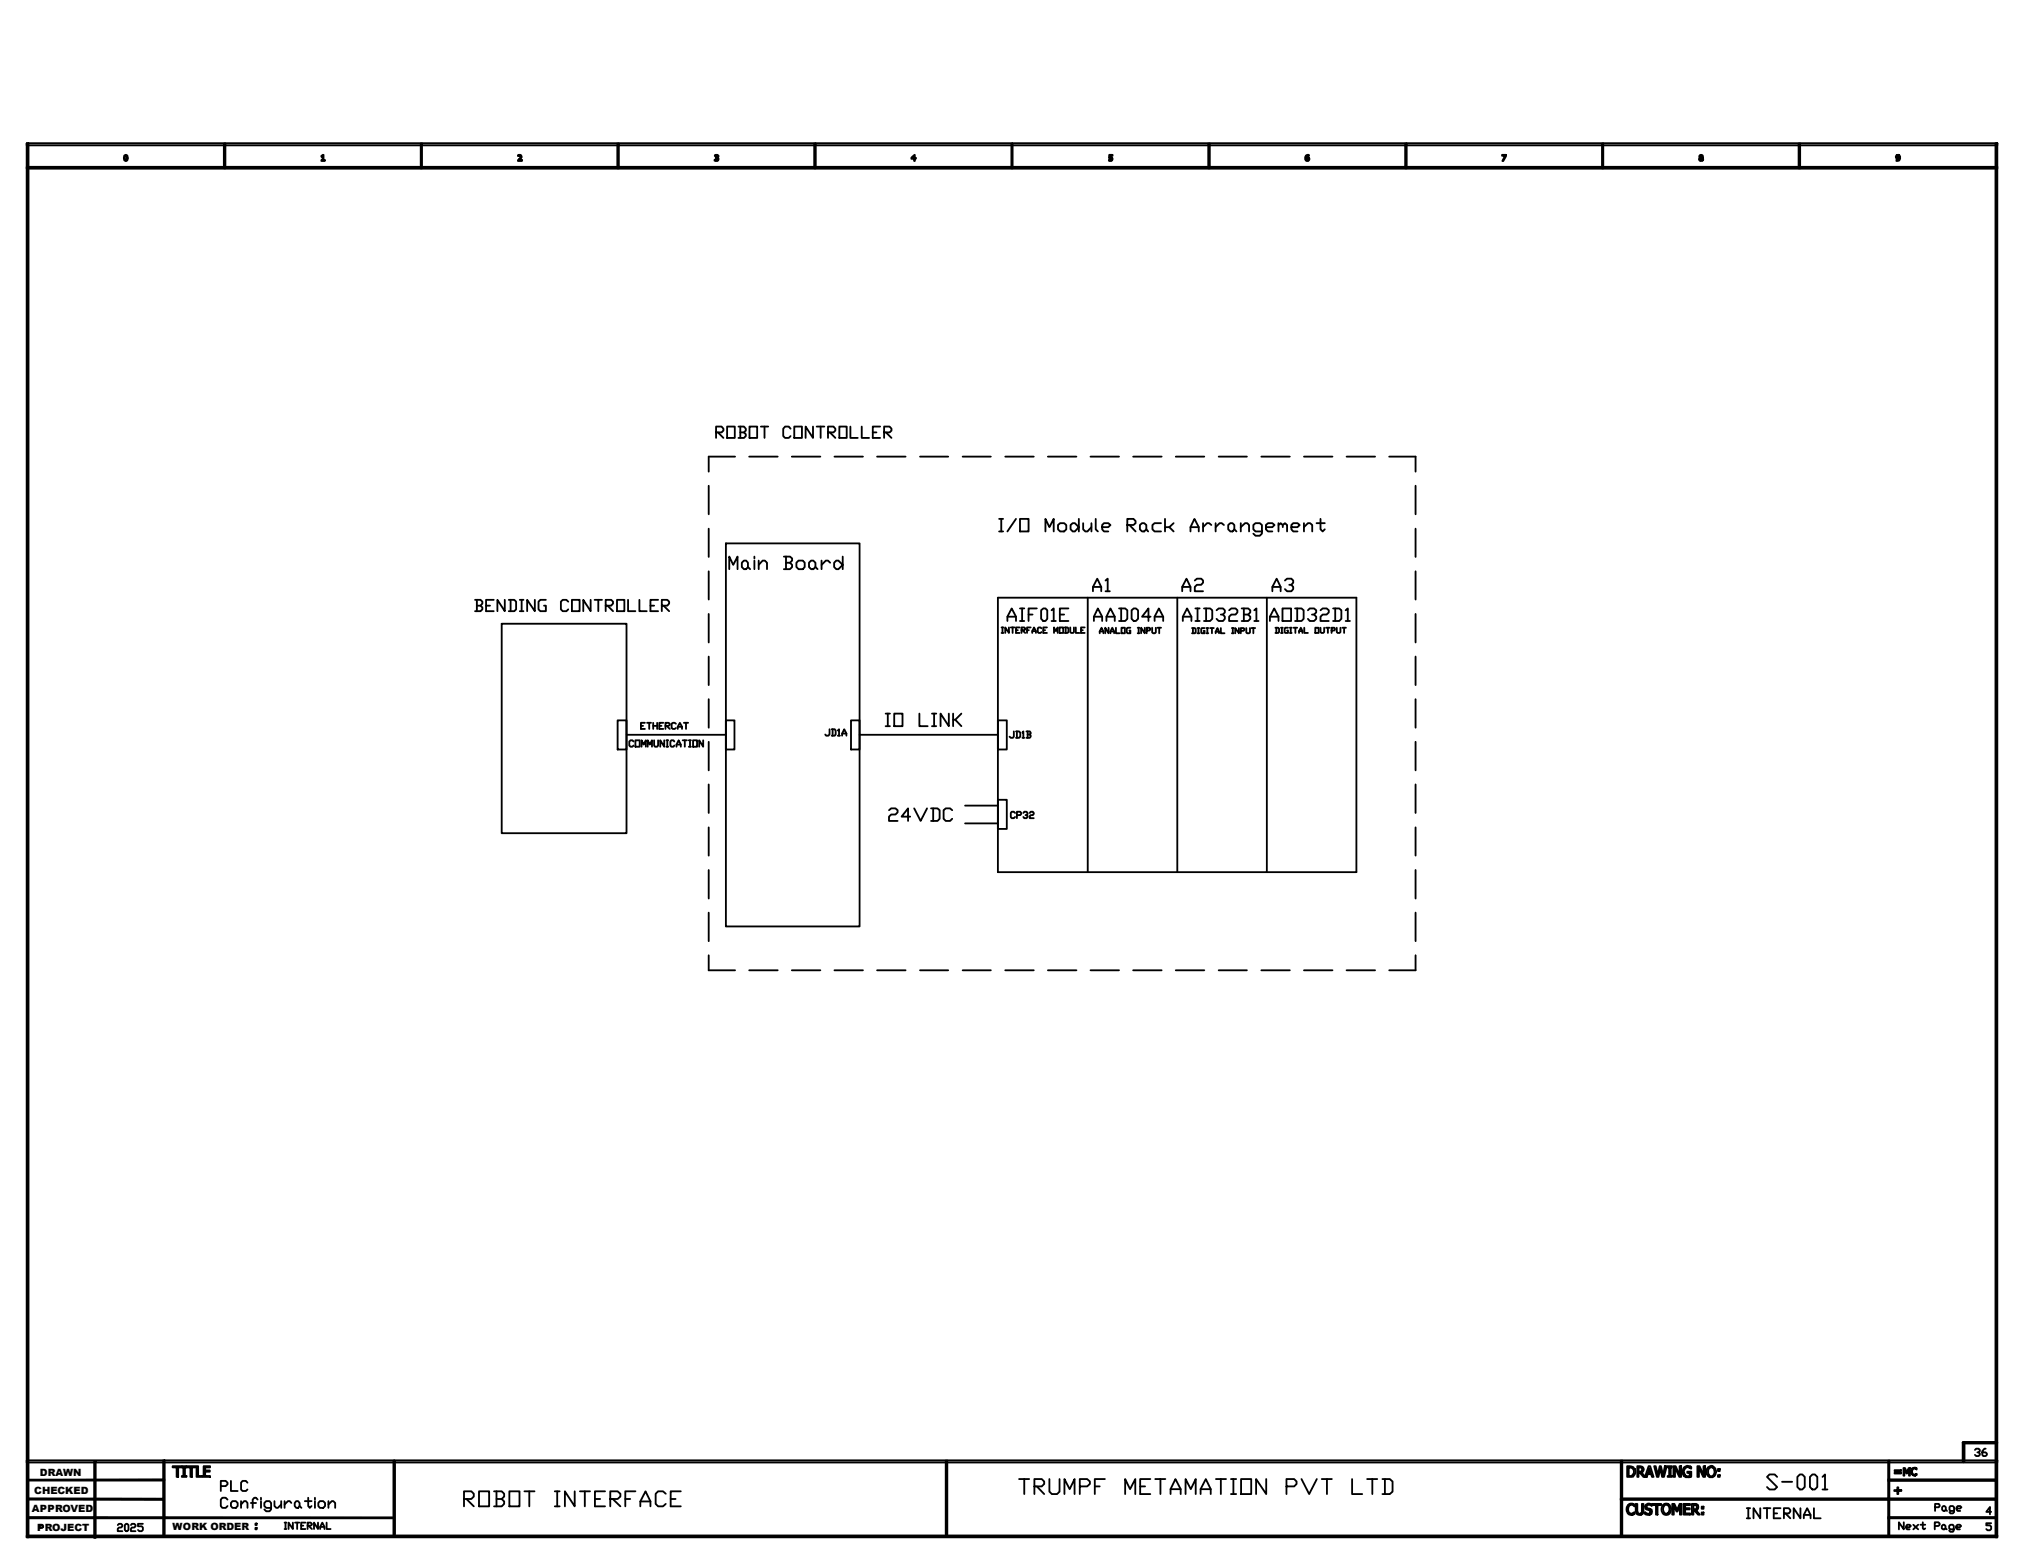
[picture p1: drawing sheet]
<svg xmlns="http://www.w3.org/2000/svg" width="279mm" height="216mm" viewBox="0 0 279 216" stroke-linecap="round" stroke-linejoin="round" font-family="sans-serif">
<defs><g id="words">
<g font-size="1.4">
<text x="5.5" y="203.8">DRAWN</text>
<text x="4.4" y="208.7">APPROVED</text>
<text x="4.7" y="206.2">CHECKED</text>
<text x="5.1" y="211.4">PROJECT</text>
<text x="23.8" y="211.2">WORK ORDER</text>
</g>
</g></defs>
<g fill="none" stroke="#000" stroke-width=".25">
<path d="M3.7 19.8h272v.3h-272zM3.7 19.8h.2v192.4h-.2zM30.9 19.8h.2v3.4h-.2zM58.1 19.8h.2v3.4h-.2zM85.2 19.8h.2v3.4h-.2zM112.4 19.8h.2v3.4h-.2zM139.6 19.8h.2v3.4h-.2zM166.8 19.8h.2v3.4h-.2zM194 19.8h.2v3.4h-.2zM221.1 19.8h.2v3.4h-.2zM248.3 19.8h.2v3.4h-.2zM275.5 19.8h.2v192.4h-.2z"/>
<path d="M3.7 23h272v.3h-272zM17.2 21.5l.2-.1a.45 .45 0 0 1 .3 .4 .45 .45 0 0 1-.3 .4 .52 .52 0 0 1-.2-.7zM17.3 21.5h.2v.3a.19 .19 0 0 1 0 .3 .19 .19 0 0 1-.2 0l-.1-.5zM44.4 21.5l.3-.1v.7h.1v.1h-.4v-.1h.1v-.5h-.1zM71.5 21.4a.31 .31 0 0 1 .4 .1 .31 .31 0 0 1-.1 .4l-.2 .2h.5v.1h-.6v-.1l.3-.4a.19 .19 0 0 0 0-.2 .19 .19 0 0 0-.3 0zM98.7 21.4a.24 .24 0 0 1 .4 0 .24 .24 0 0 1 0 .3l-.1 .1a.26 .26 0 0 1 .1 .4 .26 .26 0 0 1-.5-.1h.2a.17 .17 0 0 0 .2 0 .17 .17 0 0 0 0-.2 .17 .17 0 0 0-.2-.1l.2-.1 .1-.2h-.4zM125.8 21.8l.5-.4v.4h.1v.1h-.1v.3h-.1v-.3h-.4zM126.2 21.5v.3h-.3zM153.1 21.4h.5v.1h-.4v.2a.29 .29 0 0 1 .4 .4 .29 .29 0 0 1-.5 .1v-.1a.17 .17 0 0 0 .3 0 .17 .17 0 0 0-.1-.3h-.2zM180.3 21.5l.1-.1h.3l-.1 .1a.23 .23 0 0 0-.3 .3 .28 .28 0 0 1 .4 .1 .28 .28 0 0 1-.1 .4 .28 .28 0 0 1-.4-.2v-.4zM207.3 21.4h.6v.1l-.4 .7h-.1l.4-.7h-.5zM234.7 21.4a.27 .27 0 0 1 .3 0 .27 .27 0 0 1 .1 .3l-.1 .1a.28 .28 0 0 1-.1 .4 .28 .28 0 0 1-.4-.2l.2-.2-.1-.2z"/>
<path d="M261.8 21.4a.37 .37 0 0 1 .4 .1 .37 .37 0 0 1 .1 .5 .39 .39 0 0 1-.5 .2v-.1a.24 .24 0 0 0 .2 0 .24 .24 0 0 0 .2-.3l-.2 .1a.27 .27 0 0 1-.3-.2 .27 .27 0 0 1 .1-.3zM261.9 21.5a.18 .18 0 0 1 .3 0 .18 .18 0 0 1-.1 .3 .18 .18 0 0 1-.3-.2zM98.8 59.7h.8l.3-.3v-.2l-.3-.3h-.8v1.6M99.1 59.7l.8 .8M100.4 58.9h1v1.6h-1zM101.9 58.9h.8l.3 .3v.2l-.3 .3M102.2 59.7h.5l.3 .2v.3l-.3 .3h-.8M102.2 58.9v1.6M103.5 58.9h1v1.6h-1zM105 58.9h1M105.5 58.9v1.6M109.1 59.2l-.2-.3h-.5l-.3 .3v1l.3 .3h.5l.2-.3"/>
<path d="M109.6 58.9h1.1v1.6h-1.1zM112.2 58.9v1.6l-1-1.6v1.6M112.7 58.9h1.1M113.3 58.9v1.6M114.3 59.7h.8l.2-.3v-.2l-.2-.3h-.8v1.6M114.6 59.7l.7 .8M115.9 58.9h1v1.6h-1zM117.4 58.9v1.6h1M119 58.9v1.6h1M120.5 59.7h.5M121.5 58.9h-1v1.6h1M122 59.7h.8l.3-.3v-.2l-.3-.3h-.8v1.6"/>
<path d="M122.3 59.7l.8 .8M97.8 67.1v3.9M97.8 73v3.9M97.8 78.9v3.9M100.2 75h18.5v52.9h-18.5zM100.7 78.6v-1.8l.5 1.2 .6-1.2v1.8M101.5 63h-3.7v2.1M102.7 77.4h.3l.3 .3v.6l-.3 .3h-.3l-.3-.3v-.6zM103.3 78.3l.2 .3M103.4 63h4M104.1 76.8v.3M104.1 77.4v1.2"/>
<path d="M104.7 78l.6-.6h.3l.3 .3v.9M104.7 77.4v1.2M108.2 76.8h.9l.2 .3v.3l-.2 .3M108.5 77.7h.6l.2 .3v.3l-.2 .3h-.9M108.5 76.8v1.8M109.3 63h3.9M110.2 77.4h.6l.3 .3v.6l-.3 .3h-.6l-.3-.3v-.6zM112 77.4h.3l.3 .3v.6l-.3 .3h-.3l-.3-.3v-.6zM112.6 78.3l.3 .3M113.4 77.4v1.2M114.6 77.7l-.3-.3h-.3l-.6 .6M115.1 77.7l.3-.3h.3l.6 .6-.6 .6h-.3l-.3-.3z"/>
<path d="M115.2 63h3.9M116.3 76.8v1.8M121.1 63h3.9M127 63h3.9M132.9 63h3.9M137.9 71.6h.6M137.9 73.4h.6M138.2 71.6v1.8M138.8 63h3.9M140.3 71.6l-1.2 1.8M140.8 71.6h1.2v1.8h-1.2zM144.3 73.4v-1.8l.6 1.2 .6-1.2v1.8"/>
<path d="M144.7 63h3.9M146.1 72.5l.2-.3h.6l.3 .3v.6l-.3 .3h-.6l-.2-.3zM147.8 72.5l.3-.3h.3l.5 .6-.5 .6h-.3l-.3-.3zM148.9 71.6v1.8M149.5 72.2v.9l.3 .3h.3l.6-.6M150.5 63h4M150.7 72.2v1.2M151.3 71.6v1.5l.3 .3M152.1 72.8h.9l.3-.3-.3-.3h-.6l-.3 .3v.6l.3 .3h.6M155.6 72.5h.9l.3-.3v-.3l-.3-.3h-.9v1.8M155.9 72.5l.9 .9M156.4 63h4"/>
<path d="M157.4 72.5l.2-.3h.3l.3 .3v.6l-.3 .3h-.3l-.2-.3zM158.2 73.1l.3 .3M160.3 72.2h-.9l-.3 .3v.6l.3 .3h.9M160.8 71.6v1.8M161.4 72.8l.6 .6M162 72.2l-.6 .6h-.6M162.3 63h3.9M164.3 73.4v-.6l.6-1.2 .6 1.2v.6M164.3 72.8h1.2M166.1 72.2v1.2M167.2 72.5l-.3-.3h-.3l-.5 .6M167.8 72.2v1.2"/>
<path d="M168.2 63h3.9M169 72.5l-.3-.3h-.3l-.6 .6M169.5 72.5l.3-.3h.3l.3 .3v.6l-.3 .3h-.3l-.3-.3zM170.4 73.1l.3 .3M171.3 72.8l.6-.6h.3l.2 .3v.9M171.3 72.2v1.2M174.1 63h4M174.2 73.4h-.9l-.3-.3v-.6l.3-.3h.6l.3 .3v1.2l-.3 .3h-.6l-.3-.3M174.8 72.8h.8l.3-.3-.3-.3h-.6l-.2 .3v.6l.2 .3h.6M176.5 72.5l.3-.3 .3 .3v.3M176.5 72.2v1.2M177.1 72.5l.3-.3 .3 .3v.9"/>
<path d="M178.3 72.8h.8l.3-.3-.3-.3h-.6l-.2 .3v.6l.2 .3h.6M180 72.8l.6-.6h.2l.3 .3v.9M180 72.2v1.2M180 63h3.9M181.7 72.2h1.2M182.3 71.6v1.5l.3 .3 .3-.3M185.9 63h3.9M191.8 63h3.6v2.1M195.4 67.1v3.9M195.4 73v3.9M195.4 78.9v3.9M65.6 82.8h.7l.3 .3v.2l-.3 .3"/>
<path d="M65.8 83.6h.5l.3 .3v.2l-.3 .3h-.7M65.8 82.8v1.6M67.1 83.6h.5M68.2 82.8h-1.1v1.6h1.1M69.3 86.1h17.2v28.9h-17.2zM69.7 82.8v1.6l-1-1.6v1.6M70.2 82.8h.8l.2 .3v1l-.2 .3h-.8M70.5 82.8v1.6M71.8 84.4h.5M71.8 82.8h.5M72 82.8v1.6M73.8 82.8v1.6l-1-1.6v1.6"/>
<path d="M75.4 82.8h-.8l-.3 .3v1l.3 .3h.8v-.8h-.3M78.4 83.1l-.2-.3h-.5l-.3 .3v1l.3 .3h.5l.2-.3M79 82.8h1v1.6h-1zM81.5 82.8v1.6l-1-1.6v1.6M82.1 82.8h1M82.6 82.8v1.6M83.6 83.6h.8l.2-.3v-.2l-.2-.3h-.8v1.6M83.9 83.6l.7 .8M85.2 82.8h1v1.6h-1zM85.3 99.4h1.2v4.1h-1.2zM86.7 82.8v1.6h1M88.3 82.8v1.6h1"/>
<path d="M89 99.8h-.5v.8h.5M89.3 99.8h.6M89.6 99.8v.8M89.8 83.6h.5M90.2 99.8v.8M90.7 99.8v.8M90.8 82.8h-1v1.6h1M91.4 83.6h.7l.3-.3v-.2l-.3-.3h-.7v1.6M91.6 99.8h-.6v.8h.6M91.6 83.6l.8 .8M93.3 99.9l-.2-.1h-.2l-.2 .1v.6l.2 .1h.2l.2-.1M94.4 99.8h.6"/>
<path d="M94.7 99.8v.8M97.8 84.8v3.9M97.8 90.6v4M97.8 96.5v4M100.2 99.4h1.2v4.1h-1.2zM117.5 99.4h1.2v4.1h-1.2zM122.3 98.5h.6M122.6 98.5v1.7M123.4 98.5h1.2v1.7h-1.2zM126.9 98.5v1.7h1.2M128.7 98.5h.5M128.9 98.5v1.7"/>
<path d="M131 98.5v1.7l-1.2-1.7v1.7M131.6 98.5v1.7M131.9 99.4l.8 .8M132.7 98.5l-.8 .9h-.3M137.8 99.4h1.2v4.1h-1.2zM137.8 82.5h49.4v37.9h-49.4zM138.3 86.6h.2M138.3 87.4h.2M138.4 86.6v.8M139.1 85.7v-.6l.6-1.1 .6 1.1v.6M139.1 85.1h1.2M139.3 86.6v.8l-.5-.8v.8"/>
<path d="M139.5 86.6h.5M139.8 86.6v.8M140.3 87h.2M140.8 86.6h-.5v.8h.5M140.8 84h.6M140.8 85.7h.6M141 87h.4l.1-.3-.1-.1h-.4v.8M141.1 84v1.7M141.1 87l.4 .4M141.8 87h.2M142 84.8h.5M142.3 86.6h-.5v.8"/>
<path d="M142.5 87.4v-.3l.2-.5 .3 .5v.3M142.5 87.1h.5M143.1 84h-1.1v1.7M143.7 84.2l.3-.2h.3l.3 .2v1.2l-.3 .3h-.3l-.3-.3zM143.8 86.7l-.2-.1h-.2l-.1 .1v.5l.1 .2h.2l.2-.2M144 87h.3M144.5 86.6h-.5v.8h.5M145.2 84.2l.3-.2v1.7M145.2 85.7h.6M145.5 87.4v-.8l.3 .5 .2-.5v.8M146.3 86.6h.5v.8h-.5zM146.3 84.8h.6"/>
<path d="M147 86.6h.4l.1 .1v.5l-.1 .2h-.4M147.1 86.6v.8M147.5 84h-1.2v1.7h1.2M147.7 86.6v.6l.2 .2h.2l.2-.2v-.6M148.5 86.6v.8h.5M149.2 87h.3M149.7 86.6h-.5v.8h.5M150.2 82.5v37.9M150.9 81.6v-.6l.6-1.1 .5 1.1v.6M150.9 81h1.1M151 85.7v-.6l.6-1.1 .5 1.1v.6M151 85.1h1.1"/>
<path d="M151.8 87.4v-.2l.3-.5 .2 .5v.2M151.8 87.2h.5M152.6 80.1l.3-.2v1.7M152.6 81.6h.6M152.7 85.7v-.6l.6-1.1 .6 1.1v.6M152.7 85.1h1.2M153 86.7v.7l-.4-.7v.7M153.3 87.4v-.2l.2-.5 .3 .5v.2M153.3 87.2h.5M154.1 86.7v.7h.5M154.5 84h.8l.3 .2v1.2l-.3 .3h-.8M154.8 84v1.7"/>
<path d="M154.8 86.7h.5v.7h-.5zM156 86.7h-.3l-.2 .1v.5l.2 .1h.3v-.4h-.1M156.2 84.2l.3-.2h.3l.3 .2v1.2l-.3 .3h-.3l-.3-.3zM157.1 86.7h.2M157.1 87.4h.2M157.2 86.7v.7M158 86.7v.7l-.5-.7v.7M158.3 87h.4l.1-.2-.1-.1h-.4v.7M158.8 85.1h-1.2l.9-1.1v1.7M159 86.7v.6l.2 .1h.2l.2-.1v-.6M159.4 85.7v-.6l.6-1.1 .6 1.1v.6M159.4 85.1h1.2"/>
<path d="M159.8 86.7h.5M160 86.7v.7M162.5 82.5v37.9M163.2 81.6v-.6l.6-1.1 .5 1.1v.6M163.2 81h1.1M163.3 85.7v-.6l.6-1.1 .6 1.1v.6M163.3 85.1h1.2M164.5 86.7h.4l.2 .1v.5l-.6 .1M164.7 86.7v.7M164.9 80.1l.3-.2h.6l.3 .2v.3l-.3 .3h-.6l-.3 .3v.6h1.2M165 84h.6M165 85.7h.6"/>
<path d="M165.3 87.4h.3M165.3 84v1.7M165.3 86.7h.3M165.4 86.7v.7M166.2 84h.8l.3 .2v1.2l-.3 .3h-.8M166.3 86.7h-.4l-.1 .1v.5l.1 .1h.4v-.3h-.1M166.5 84v1.7M166.5 87.4h.3M166.5 86.7h.3M166.7 86.7v.7M167 86.7h.6M167.3 86.7v.7"/>
<path d="M167.8 87.4v-.2l.3-.5 .2 .7M167.8 87.2h.5M167.9 84.2l.3-.2h.6l.3 .2v.3l-.3 .3h-.3M168.5 86.7v.7h.5M168.8 84.8l.3 .3v.3l-.3 .3h-.6l-.3-.3M169.7 84.2l.3-.2h.6l.2 .2v.3l-.2 .3h-.6l-.3 .3v.6h1.1M170.1 87.4h.2M170.1 86.7h.2M170.2 86.7v.7M171 86.7v.7l-.5-.7v.7M171.3 87.1h.4l.1-.3-.1-.1h-.4v.7M171.4 84h.9l.3 .2v.3l-.3 .3"/>
<path d="M171.7 84.8h.6l.3 .3v.3l-.3 .3h-.9M171.7 84v1.7M172 86.7v.6l.2 .1 .4-.1v-.6M172.8 86.7h.5M173 86.7v.7M173.1 84.2l.3-.2v1.7M173.1 85.7h.6M174.9 82.5v37.9M175.3 85.7v-.6l.6-1.1 .6 1.1v.6M175.3 85.1h1.2M175.6 81.6v-.6l.6-1.1 .6 1.1v.6M175.6 81h1.2"/>
<path d="M176.1 86.7h.3l.2 .1v.4l-.2 .2h-.3M176.2 86.7v.7M176.8 87.4h.3M176.8 86.7h.3M177 86.7v.7M177 84h1.2v1.7h-1.2zM177.4 80.1l.3-.2h.6l.2 .2v.3l-.2 .3h-.3M177.8 86.7h-.4l-.1 .1 .1 .6h.4v-.4h-.1M178.1 87.4h.2M178.1 86.7h.2M178.2 86.7v.7M178.3 80.7l.2 .3v.3l-.2 .3h-.6l-.3-.3"/>
<path d="M178.6 86.7h.5M178.8 84h.9l.3 .2v1.2l-.3 .3h-.9M178.8 86.7v.7M179.1 84v1.7M179.3 87.4v-.3l.3-.4 .2 .4v.3M179.3 87.1h.5M180 86.7v.7h.6M180.6 84.2l.2-.2h.6l.3 .2v.3l-.3 .3h-.3M181.4 84.8l.3 .3v.3l-.3 .3h-.6l-.2-.3M181.6 86.7h.4v.7h-.4zM182.3 86.7v.5l.1 .2h.3l.1-.2v-.5M182.3 84.2l.3-.2h.5l.3 .2v.3l-.3 .3h-.5l-.3 .3v.6h1.1"/>
<path d="M183 86.7h.6M183.3 86.7v.7M183.8 87h.4l.1-.1-.1-.2h-.4v.7M184 84h.9l.3 .2v1.2l-.3 .3h-.9M184.3 84v1.7M184.5 86.7v.5l.2 .2h.2l.1-.2v-.5M185.3 86.7h.5M185.5 86.7v.7M185.8 84.2l.3-.2v1.7M185.8 85.7h.6M195.4 84.8v3.9M195.4 90.6v4"/>
<path d="M195.4 96.5v4M86.5 101.4h13.7M87.5 102.4l-.2-.2h-.3l-.1 .2v.5l.1 .2h.3l.2-.2M87.7 102.2h.6v.9h-.6zM88.5 100.2h.3M88.6 103.1v-.9l.3 .6 .3-.6v.9M89.4 103.1v-.9l.3 .6 .3-.6v.9M90.2 100.2h.5M90.3 102.2v.7l.1 .2h.3l.1-.2v-.7M91 100.2h.3M91.7 102.2v.9l-.6-.9v.9M91.9 100.2h.4l.2-.1v-.2l-.2-.1h-.4v.8"/>
<path d="M92 102.2h.2M92 103.1h.2M92 100.2l.5 .4M92.1 102.2v.9M93.1 102.4l-.1-.2h-.3l-.2 .2v.5l.2 .2h.3l.1-.2M93.4 103.1v-.3l.3-.6 .3 .6v.3M93.4 102.8h.6M93.6 100.6v-.3l.3-.5 .2 .5v.3M93.6 100.3h.5M94.2 102.2h.6M94.5 102.2v.9M95.1 102.2h.3"/>
<path d="M95.1 103.1h.3M95.2 102.2v.9M95.7 102.2h.5v.9h-.5zM97.1 102.2v.9l-.6-.9v.9M97.8 102.4v3.9M97.8 108.3v3.9M97.8 114.2v3.9M114.5 100.7v.7l-.2 .2h-.3l-.1-.2M114.8 100.7h.4l.2 .1v.6l-.2 .2h-.4M114.9 100.7v.9M115.7 100.8l.1-.1v.9M115.7 101.6h.3"/>
<path d="M116.2 101.6v-.3l.3-.6 .3 .6v.3M116.2 101.3h.6M118.7 101.4h19.1M122.3 100.2h.6M122.7 111.8l.3-.2h.6l.3 .2v.3l-.3 .3h-.6l-.3 .3v.6h1.2M125.6 112.7h-1.1l.8-1.1v1.7M126.2 111.6l.9 1.7 .9-1.7M128.5 111.6h.9l.3 .2v1.2l-.3 .3h-.9M128.7 100.2h.5M128.8 111.6v1.7M131.4 111.8l-.3-.2h-.5l-.3 .2v1.2l.3 .3h.5l.3-.3M133.2 111.2h4.6"/>
<path d="M133.2 113.7h4.6M137.8 110.4h1.2v4h-1.2zM140 101v.7l-.2 .2h-.3l-.1-.2M140.1 112.2l-.1-.1h-.3l-.2 .1v.6l.2 .1h.3l.1-.1M140.3 101h.4l.1 .1v.6l-.1 .2h-.4M140.4 112.5h.4l.2-.3-.2-.1h-.4v.8M140.4 101v.9M141.1 101.1l.2-.1v.9M141.1 101.9h.3M141.3 112.2l.1-.1h.3l.2 .3-.3 .1M141.7 101h.5l.1 .1-.1 .3M141.7 112.5l.2 .1-.2 .3h-.3l-.1-.1"/>
<path d="M141.9 101.4h.3l.1 .3-.1 .2h-.5M141.9 101v.9M142.2 112.2l.1-.1h.3l.1 .3-.1 .1h-.3l-.1 .1v.3h.5M195.4 102.4v3.9M195.4 108.3v3.9M195.4 114.2v3.9M97.8 131.9v2h3.7M97.8 120.1v3.9M97.8 126v3.9M103.4 133.9h4M109.3 133.9h3.9M115.2 133.9h3.9"/>
<path d="M121.1 133.9h3.9M127 133.9h3.9M132.9 133.9h3.9M138.8 133.9h3.9M144.7 133.9h3.9M150.5 133.9h4M156.4 133.9h4M162.3 133.9h3.9M168.2 133.9h3.9M174.1 133.9h4M180 133.9h3.9M185.9 133.9h3.9"/>
<path d="M195.4 120.1v3.9M195.4 126v3.9M195.4 131.9v2h-3.6M270.9 199.1h.1h.2v2.7h-.1h-.2zM271 199.1h4.6l.1 .1-.1 .1h-4.6l-.1-.1zM274.1 200h-.2l-.3 .3v.5l.2 .2h.3l.2-.2v-.1l-.2-.2h-.5M3.7 201.6h272v.3h-272zM3.7 212h272v.2h-272zM3.7 204.3l19-.1v.2h-19zM3.7 206.8l18.9 .1v.2l-18.9-.1zM3.9 209.4l50.5 .1v.1h-50.5zM5.5 210.5h.2a.2 .2 0 0 1 .2 .2 .2 .2 0 0 1-.3 .2h-.1z"/>
<path d="M13 201.8h.2v10.5h-.2zM16.3 210.5l.1-.1h.3l.2 .1v.2l-.2 .2h-.3l-.1 .1v.4h.6M17.2 210.5l.2-.1h.2l.1 .1v.7l-.1 .2h-.2l-.2-.2zM18.1 210.5l.1-.1h.3l.2 .1v.2l-.2 .2h-.3l-.1 .1v.4h.6M19.7 210.4h-.7v.3h.6l.1 .2v.3l-.1 .2h-.4l-.2-.2M22.5 201.6h.2v10.5h-.2zM23.8 202.4h1.3v.2h-.5v1.3h-.2v-1.3h-.6zM25.1 202.4h.6v.2h-.2v1.2h.2v.1h-.6v-.1h.2v-1.2h-.2zM25.7 202.4h1.3v.2h-.5v1.3h-.2v-1.3h-.6zM27.1 202.4h.2v1.4h.7v.1h-.9zM28.1 202.4h.9v.2h-.7v.4h.7v.2h-.7v.6h.7v.1h-.9zM30.5 205.1h.7l.2-.2v-.2l-.2-.3h-.7v1.4"/>
<path d="M31.4 207l-.2-.2h-.5l-.2 .2v.9l.2 .3h.5l.2-.3M31.9 204.4v1.4h.9M32.1 207.2h.5l.2 .3v.4l-.2 .3h-.5l-.2-.3v-.4zM33.3 207.7l.4-.5h.3l.2 .3v.7M33.3 207.2v1M34.2 204.7l-.2-.3h-.5l-.2 .3v.9l.2 .2h.5l.2-.2M34.6 207.5h.7M35.3 210.9h.1v.2h-.1zM35.3 210.3h.1v.2h-.1zM35.6 207l-.3-.2h-.2l-.2 .2v1.2M36 206.8v.2M36 207.2v1"/>
<path d="M37.4 208.2h-.7l-.2-.3v-.4l.2-.3h.5l.2 .3v.9l-.2 .2h-.5l-.2-.2M37.9 207.2v.7l.2 .3h.3l.4-.5M38.8 207.2v1M39.3 207.2v1M39.3 210.2h.2M39.3 211.1h.2M39.4 210.2v.9M40.2 207.5l-.2-.3h-.2l-.5 .5M40.4 210.2v.9l-.6-.9v.9M40.7 210.2h.6M40.9 207.2h.2l.3 .3v.4l-.3 .3h-.2l-.2-.3v-.4zM41 210.2v.9"/>
<path d="M41.4 207.9l.2 .3M41.6 210.6h.3M42.1 207.2h.9M42.2 210.2h-.6v.9h.6M42.5 210.6h.4l.2-.1v-.1l-.2-.2h-.4v.9M42.5 206.8v1.1l.3 .3 .2-.3M42.6 210.6l.5 .5M43.5 206.8v.2M43.5 207.2v1M43.9 210.2v.9l-.6-.9v.9M44.2 207.2h.4l.3 .3v.4l-.3 .3h-.4l-.3-.3v-.4zM44.2 211.1v-.3l.3-.6 .3 .6v.3"/>
<path d="M44.2 210.8h.6M45.1 210.2v.9h.5M45.3 207.7l.5-.5h.2l.3 .3v.7M45.3 207.2v1M54.3 201.7l.1-.1 .1 .1v10.4l-.1 .1-.1-.1zM64.1 206.9h1l.3-.3v-.4l-.3-.3h-1v2M64.4 206.9l1 1M66.1 205.9h1.4v2h-1.4zM68.2 205.9h1.1l.3 .3v.4l-.3 .3M68.5 206.9h.8l.3 .4v.3l-.3 .3h-1.1M68.5 205.9v2M70.3 205.9h1.4v2h-1.4z"/>
<path d="M72.4 205.9h1.4M73.1 205.9v2M76.6 205.9h.7M76.6 207.9h.7M76.9 205.9v2M79.3 205.9v2l-1.3-2v2M80.1 205.9h1.3M80.7 205.9v2M82.1 206.9h.7M83.5 205.9h-1.4v2h1.4M84.2 206.9h1.1l.3-.3v-.4l-.3-.3h-1.1v2M84.6 206.9l1 1"/>
<path d="M86.3 206.9h.7M87.7 205.9h-1.4v2M88.4 207.9v-.6l.7-1.4 .7 1.4v.6M88.4 207.3h1.4M91.9 206.2l-.4-.3h-.7l-.3 .3v1.4l.3 .3h.7l.4-.3M92.6 206.9h.7M94 205.9h-1.4v2h1.4M130.6 201.6h.2v10.6h-.2zM140.7 204.2h1.4M141.4 204.2v2M142.8 205.2h1l.3-.3v-.4l-.3-.3h-1v2M143.1 205.2l1 1"/>
<path d="M144.9 204.2v1.7l.3 .3h.7l.4-.3v-1.7M146.9 206.2v-2l.8 1.4 .6-1.4v2M149.1 205.2h1l.4-.3v-.4l-.4-.3h-1v2M151.1 205.2h.7M152.5 204.2h-1.4v2M155.3 206.2v-2l.7 1.4 .7-1.4v2M157.4 205.2h.7M158.8 204.2h-1.4v2h1.4M159.5 204.2h1.4M160.2 204.2v2M161.6 206.2v-.6l.7-1.4 .7 1.4v.6M161.6 205.6h1.4"/>
<path d="M163.7 206.2v-2l.7 1.4 .7-1.4v2M165.7 206.2v-.6l.8-1.4 .6 1.4v.6M165.7 205.6h1.4M167.9 204.2h1.3M168.5 204.2v2M169.9 204.2h.7M169.9 206.2h.7M170.3 204.2v2M171.3 204.2h1.4v2h-1.4zM174.8 204.2v2l-1.4-2v2M177.6 205.2h1l.4-.3v-.4l-.4-.3h-1v2M179.7 204.2l1 2 1.1-2"/>
<path d="M182.5 204.2h1.4M183.2 204.2v2M186.6 204.2v2h1.4M188.7 204.2h1.4M189.4 204.2v2M190.8 204.2h1.1l.3 .3v1.4l-.3 .3h-1.1M191.2 204.2v2M223.7 206.8h52v.3h-52zM223.7 201.6h.2v10.6h-.2zM224.6 202.4a.88 .88 0 0 1 1 .4h.1a.9 .9 0 0 1-.2 1l-.9 .1zM224.7 207.8l.2-.2h.4l.3 .1v.2a.51 .51 0 0 0-.6-.1 .51 .51 0 0 0-.3 .6 .52 .52 0 0 0 .6 .6l.3-.3v.3l-.1 .1a.73 .73 0 0 1-.8-.2 .73 .73 0 0 1-.1-.9zM224.8 202.6a.6 .6 0 0 1 .8 .6 .6 .6 0 0 1-.8 .6z"/>
<path d="M225.8 207.6h.2v1a.32 .32 0 0 0 .3 .4 .32 .32 0 0 0 .4-.4v-1h.2v1a.53 .53 0 0 1-.6 .5 .53 .53 0 0 1-.5-.5zM226 202.4l.7 .1a.46 .46 0 0 1 .1 .6l-.2 .2 .5 .6h-.2l-.5-.6h-.2v.6h-.2zM226.2 202.6h.2a.3 .3 0 0 1 .3 .3 .3 .3 0 0 1-.3 .3h-.2zM227.2 207.7l.3-.1h.5v.3a.36 .36 0 0 0-.5-.2 .36 .36 0 0 0-.2 .5h.3a.45 .45 0 0 1 .4 .6 .45 .45 0 0 1-.5 .3l-.4-.1v-.3a.39 .39 0 0 0 .7 .2 .32 .32 0 0 0 0-.4 .32 .32 0 0 0-.4-.1h-.2l-.1-.4zM227.6 202.4h.2l.5 1.5h-.3l-.1-.4h-.4l-.2 .4h-.2zM227.7 202.7l.2 .6h-.4zM228 207.6h1.3v.2h-.5v1.3h-.2v-1.3h-.6zM228.3 202.4h.3l.3 1.2 .2-1.2h.2l.3 1.2 .2-1.2h.3l-.4 1.5h-.3l-.2-1.2-.3 1.2h-.2zM229.5 207.8a.67 .67 0 0 1 .9-.2 .67 .67 0 0 1 .3 .8 .67 .67 0 0 1-.8 .7 .67 .67 0 0 1-.5-.8zM229.7 207.9a.49 .49 0 0 1 .6-.1 .49 .49 0 0 1 .2 .6l-.2 .4-.4 .2a.76 .76 0 0 1-.2-1.1zM230.2 202.4h.6v.2h-.2v1.2h.2v.1h-.6v-.1h.2v-1.2h-.2zM230.8 207.6h.3l.4 .8 .4-.8h.2v1.5h-.2v-1.3l-.3 .9h-.2l-.3-.9v1.3h-.3z"/>
<path d="M231 202.4h.3l.6 1.2v-1.2h.2v1.5h-.3l-.6-1.3v1.3h-.2zM232.4 207.6h.9v.2h-.7v.4h.7v.2h-.7v.5h.7v.2h-.9zM232.5 202.6a.72 .72 0 0 1 .8-.2l.2 .1v.2l-.5-.2a.64 .64 0 0 0-.5 1 .51 .51 0 0 0 .8 .3v-.5h-.4v-.1h.6v.6l-.2 .1a.76 .76 0 0 1-.9-.2 .76 .76 0 0 1-.1-.9zM233.6 207.6h.3a.46 .46 0 0 1 .6 .3 .46 .46 0 0 1-.4 .6l.6 .6h-.3l-.5-.6h-.1v.6h-.2zM233.8 207.8a.31 .31 0 0 1 .4 .1v.3a.36 .36 0 0 1-.4 .2zM234.3 202.4h.3l.6 1.2v-1.2h.2v1.5h-.3l-.6-1.3v1.3h-.2zM234.9 208h.3v.3h-.3zM234.9 208.8h.3v.3h-.3zM235.8 202.6a.7 .7 0 0 1 .8-.1 .7 .7 0 0 1 .3 .7 .67 .67 0 0 1-.8 .7 .67 .67 0 0 1-.5-.8zM235.9 202.7l.2-.1a.55 .55 0 0 1 .6 .7l-.1 .4-.3 .1-.4-.1-.1-.4zM237.2 202.8h.2v.3h-.2zM237.2 203.6h.2v.3h-.2z"/>
<path d="M241.1 208.2h.5M241.1 209.6h.5M241.3 208.2v1.4M243 208.2v1.4l-.9-1.4v1.4M243.5 208.2h.9M243.9 208.2v1.4M244.9 208.9h.4M245.3 203.9l-.3-.4h-.7l-.4 .4 1.4 1.4-.3 .3h-.7l-.4-.3M245.8 208.2h-.9v1.4h.9M246 204.6h1.4M246.3 208.9h.6l.2-.2v-.3l-.2-.2h-.6v1.4M246.5 208.9l.6 .7"/>
<path d="M248.5 203.5h.3l.3 .4v1.4l-.3 .3h-.3l-.4-.3v-1.4zM248.5 208.2v1.4l-.9-1.4v1.4M249 209.6v-.5l.5-.9 .4 .9v.5M249 209.1h.9M250.2 203.5h.3l.4 .4v1.4l-.4 .3h-.3l-.3-.3v-1.4zM250.4 208.2v1.4h.9M251.6 203.9l.3-.4v2.1M251.6 205.6h.7M260.6 209.4h15.1v.2h-15.1zM260.6 204.2h15.1v.2h-15.1zM260.6 201.6h.2v5.5h-.2zM260.6 206.8h.2v5.4h-.2z"/>
<path d="M261.5 205.7h.4v-.4h.1v.4h.5v.1h-.5v.4h-.1v-.4h-.4zM261.5 202.9h.9v.2h-.9zM261.5 203.3h.9v.1h-.9zM262.8 202.6h.2l.2 .6 .3-.6h.2v1.1h-.2v-.9l-.2 .6h-.1l-.3-.6v.9h-.1zM262.8 210.1v1l-.7-1v1M263.1 210.8h.5l.2-.1-.2-.2h-.3l-.2 .2v.3l.2 .1h.3M263.9 202.7l.6-.1 .1 .1v.2a.41 .41 0 0 0-.6 0 .41 .41 0 0 0 .2 .6h.4v.1a.53 .53 0 0 1-.6-.1 .53 .53 0 0 1-.1-.6zM264.1 210.5l.7 .6M264.8 210.5l-.7 .6M265.1 210.5h.7M265.4 210.1v.9l.2 .1 .2-.1M267.1 210.7h.5l.2-.2v-.2l-.2-.2h-.5v1"/>
<path d="M267.1 208.1h.5l.2-.3-.2-.2h-.5v1M268.1 208.1l.2-.2h.1l.2 .2v.3l-.2 .2h-.1l-.2-.2zM268.2 210.5h.2l.2 .2v.3l-.2 .1-.3-.1v-.3zM268.6 211l.1 .1M268.6 208.4l.2 .2M269.7 211.1h-.5l-.1-.1v-.3l.1-.2h.4l.1 .2v.6l-.1 .2h-.4l-.1-.2M269.7 208.6h-.5l-.1-.2v-.3l.1-.2h.4l.1 .2v.6l-.1 .2h-.4l-.1-.2M270 210.8h.6l.1-.1-.1-.2h-.4l-.2 .2v.3l.2 .1h.4M270.1 208.2h.5l.2-.1-.2-.2h-.3l-.2 .2v.3l.2 .2h.3M272.6 200.2l.2-.2h.3l.2 .2v.1l-.2 .2h-.1M273.1 200.5l.2 .2v.1l-.2 .2h-.3l-.2-.2M274.9 210.3h-.7v.3h.5l.2 .1v.4l-.2 .1h-.3l-.2-.1"/>
<path d="M274.9 208.7h-.7l.5-.7v1"/>
<circle cx="180.5" cy="22" r=".16"/>
<circle cx="234.8" cy="22" r=".16"/>
<circle cx="234.9" cy="21.6" r=".13"/>
</g>
<use href="#words"/>
</svg>
